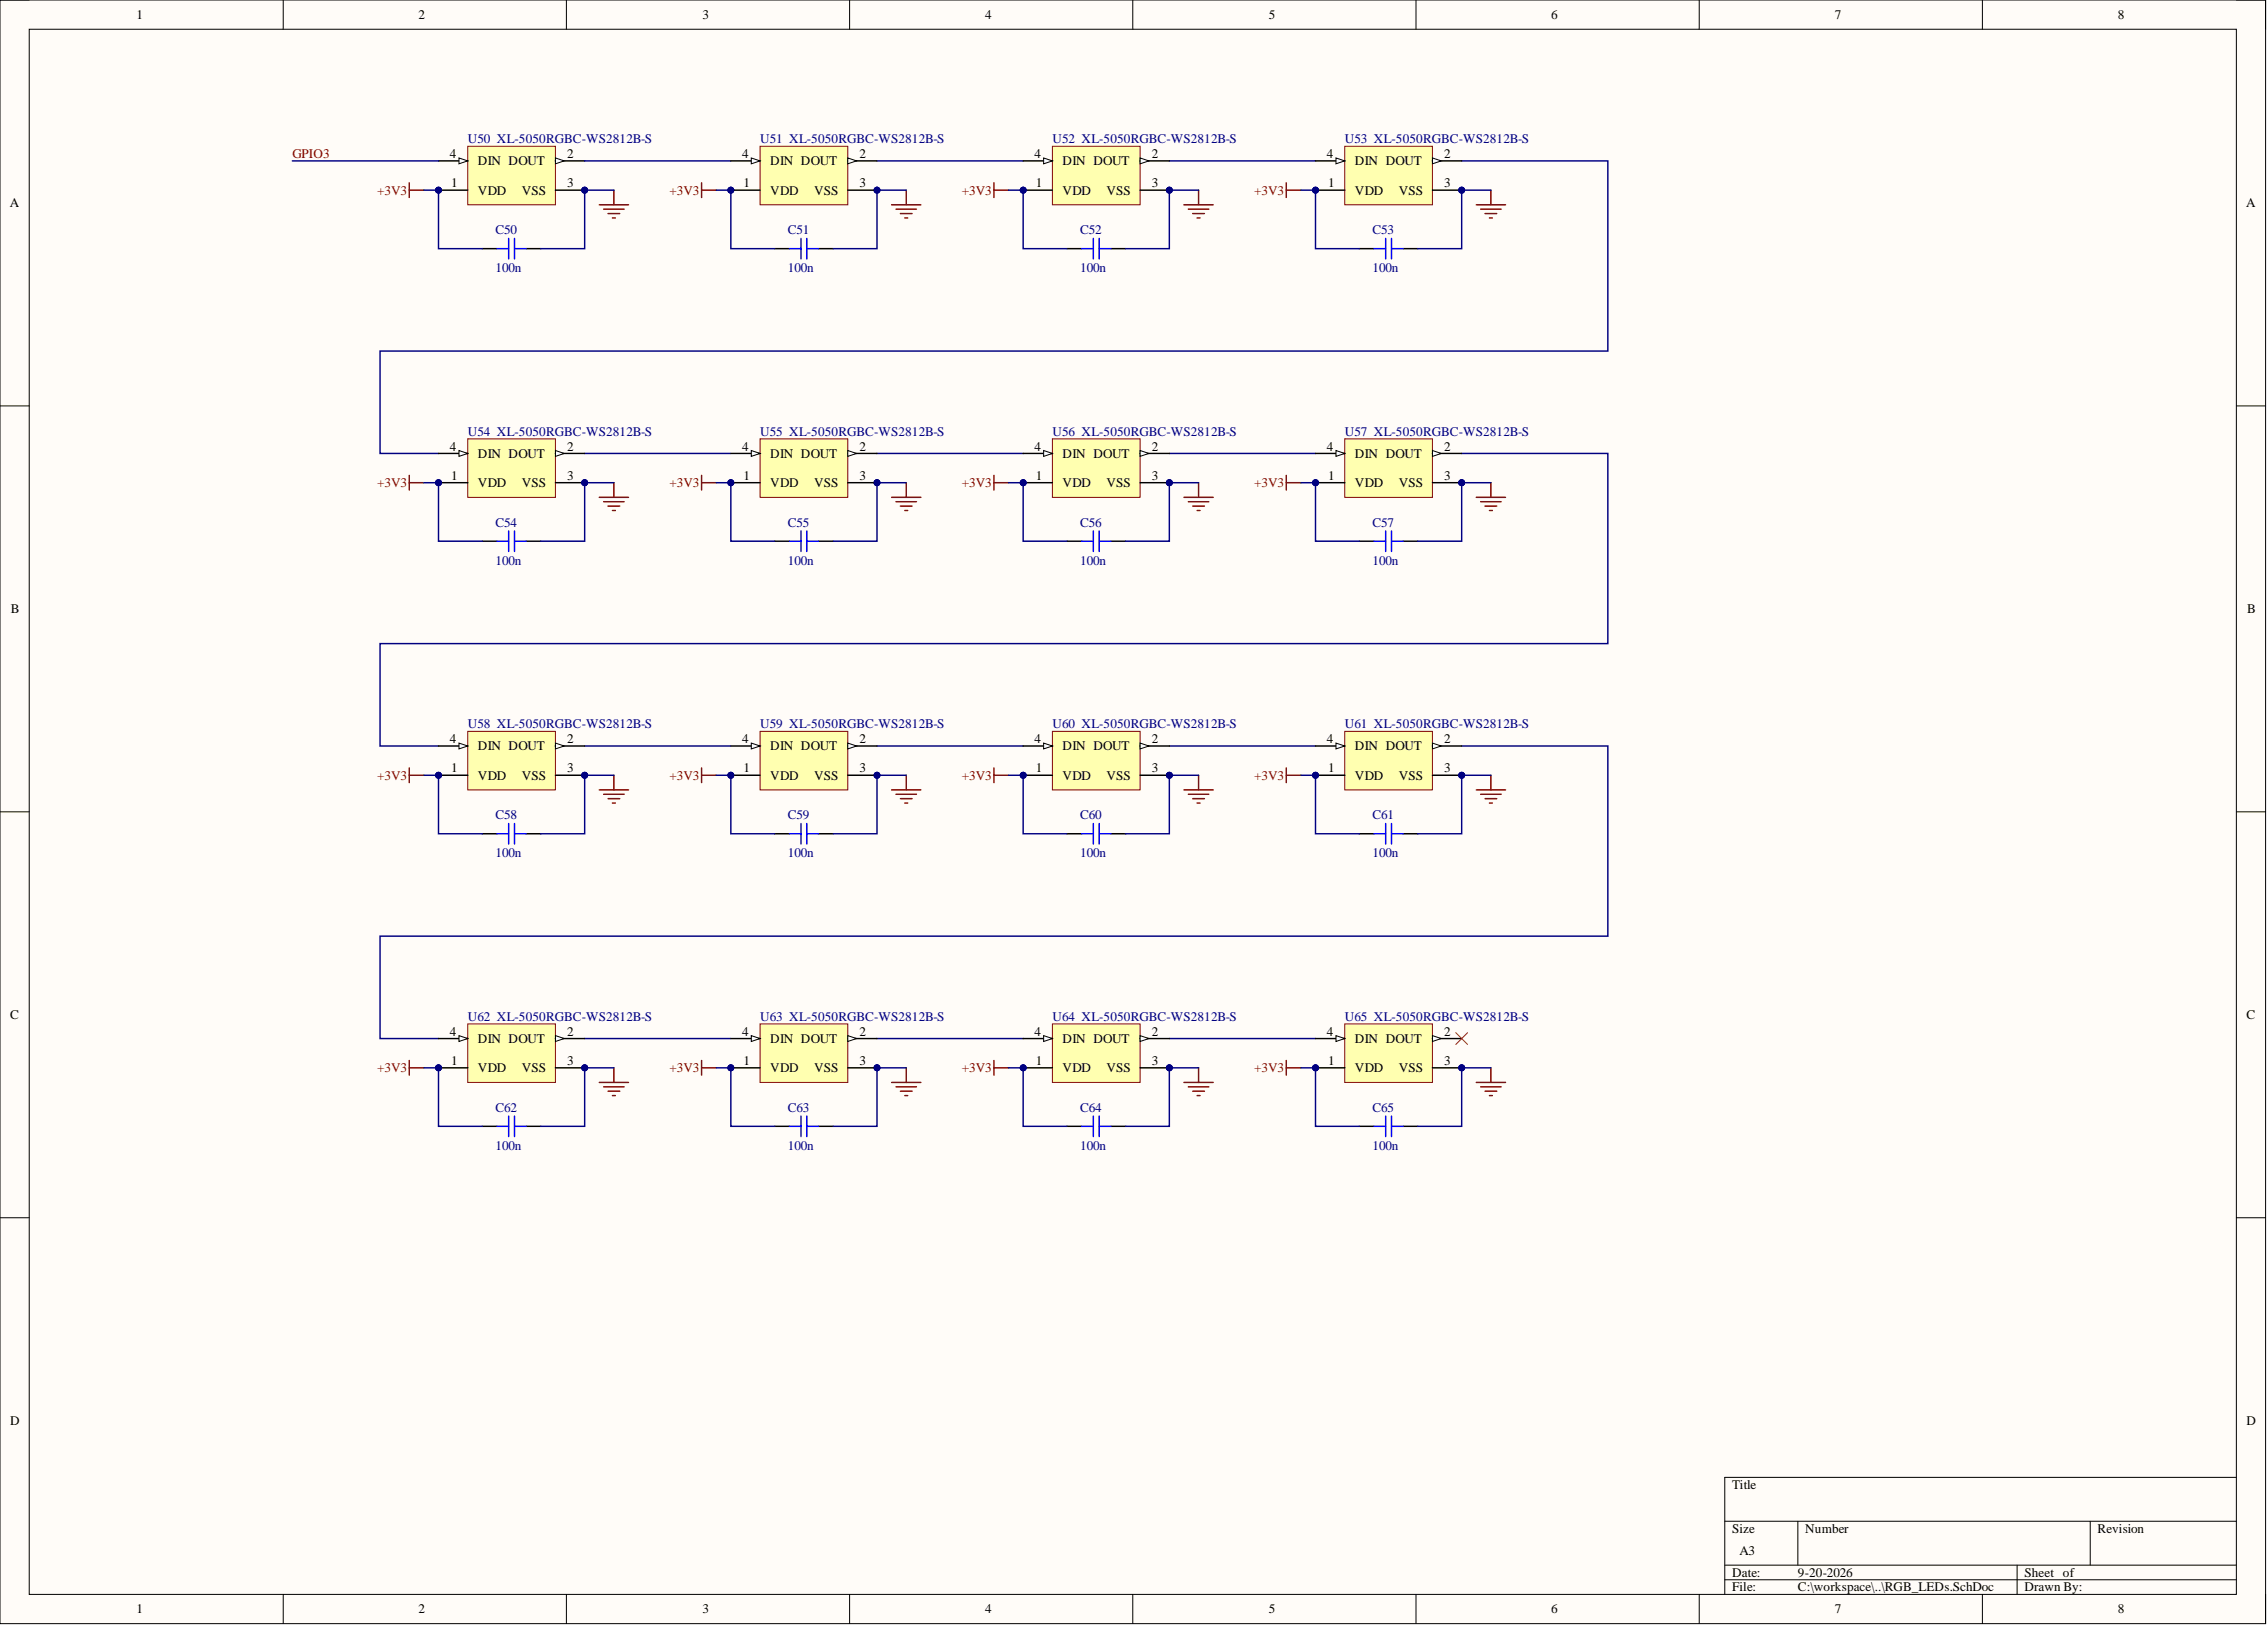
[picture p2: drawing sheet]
<svg xmlns="http://www.w3.org/2000/svg" width="393mm" height="282mm" viewBox="0 0 393 282" stroke-linecap="round" stroke-linejoin="round" font-family="sans-serif">
<defs><g id="words">
<g font-size="2.3">
<text x="23.7" y="3.3">1</text>
<text x="72.6" y="3.3">2</text>
<text x="121.9" y="3.3">3</text>
<text x="170.9" y="3.3">4</text>
<text x="220.1" y="3.3">5</text>
<text x="269.2" y="3.3">6</text>
<text x="318.4" y="3.3">7</text>
<text x="367.5" y="3.3">8</text>
<text x="78" y="27.4">4</text>
<text x="82.9" y="28.7">DIN DOUT</text>
<text x="98.4" y="27.4">2</text>
<text x="128.8" y="27.4">4</text>
<text x="133.7" y="28.7">DIN DOUT</text>
<text x="149.1" y="27.4">2</text>
<text x="179.5" y="27.4">4</text>
<text x="184.4" y="28.7">DIN DOUT</text>
<text x="199.8" y="27.4">2</text>
<text x="230.2" y="27.4">4</text>
<text x="235.1" y="28.7">DIN DOUT</text>
<text x="250.6" y="27.4">2</text>
<text x="1.7" y="35.9">A</text>
<text x="78.3" y="32.5">1</text>
<text x="82.9" y="33.7">VDD</text>
<text x="90.5" y="33.7">VSS</text>
<text x="98.4" y="32.5">3</text>
<text x="129" y="32.5">1</text>
<text x="133.7" y="33.7">VDD</text>
<text x="141.3" y="33.7">VSS</text>
<text x="149.1" y="32.5">3</text>
<text x="179.7" y="32.5">1</text>
<text x="184.4" y="33.7">VDD</text>
<text x="192" y="33.7">VSS</text>
<text x="199.8" y="32.5">3</text>
<text x="230.5" y="32.5">1</text>
<text x="235.1" y="33.7">VDD</text>
<text x="242.7" y="33.7">VSS</text>
<text x="250.6" y="32.5">3</text>
<text x="389.7" y="35.9">A</text>
<text x="78" y="78.1">4</text>
<text x="78.3" y="83.2">1</text>
<text x="82.9" y="79.4">DIN DOUT</text>
<text x="98.4" y="78.1">2</text>
<text x="98.4" y="83.2">3</text>
<text x="128.8" y="78.1">4</text>
<text x="129" y="83.2">1</text>
<text x="133.7" y="79.4">DIN DOUT</text>
<text x="149.1" y="78.1">2</text>
<text x="149.1" y="83.2">3</text>
<text x="179.5" y="78.1">4</text>
<text x="179.7" y="83.2">1</text>
<text x="184.4" y="79.4">DIN DOUT</text>
<text x="199.8" y="78.1">2</text>
<text x="199.8" y="83.2">3</text>
<text x="230.2" y="78.1">4</text>
<text x="230.5" y="83.2">1</text>
<text x="235.1" y="79.4">DIN DOUT</text>
<text x="250.6" y="78.1">2</text>
<text x="250.6" y="83.2">3</text>
<text x="82.9" y="84.5">VDD</text>
<text x="90.5" y="84.5">VSS</text>
<text x="133.7" y="84.5">VDD</text>
<text x="141.3" y="84.5">VSS</text>
<text x="184.4" y="84.5">VDD</text>
<text x="192" y="84.5">VSS</text>
<text x="235.1" y="84.5">VDD</text>
<text x="242.7" y="84.5">VSS</text>
<text x="1.9" y="106.4">B</text>
<text x="389.9" y="106.4">B</text>
<text x="78" y="128.9">4</text>
<text x="82.9" y="130.2">DIN DOUT</text>
<text x="98.4" y="128.9">2</text>
<text x="128.8" y="128.9">4</text>
<text x="133.7" y="130.2">DIN DOUT</text>
<text x="149.1" y="128.9">2</text>
<text x="179.5" y="128.9">4</text>
<text x="184.4" y="130.2">DIN DOUT</text>
<text x="199.8" y="128.9">2</text>
<text x="230.2" y="128.9">4</text>
<text x="235.1" y="130.2">DIN DOUT</text>
<text x="250.6" y="128.9">2</text>
<text x="78.3" y="134">1</text>
<text x="82.9" y="135.2">VDD</text>
<text x="90.5" y="135.2">VSS</text>
<text x="98.4" y="134">3</text>
<text x="129" y="134">1</text>
<text x="133.7" y="135.2">VDD</text>
<text x="141.3" y="135.2">VSS</text>
<text x="149.1" y="134">3</text>
<text x="179.7" y="134">1</text>
<text x="184.4" y="135.2">VDD</text>
<text x="192" y="135.2">VSS</text>
<text x="199.8" y="134">3</text>
<text x="230.5" y="134">1</text>
<text x="235.1" y="135.2">VDD</text>
<text x="242.7" y="135.2">VSS</text>
<text x="250.6" y="134">3</text>
<text x="1.8" y="176.8">C</text>
<text x="78" y="179.6">4</text>
<text x="98.4" y="179.6">2</text>
<text x="128.8" y="179.6">4</text>
<text x="149.1" y="179.6">2</text>
<text x="179.5" y="179.6">4</text>
<text x="199.8" y="179.6">2</text>
<text x="230.2" y="179.6">4</text>
<text x="250.6" y="179.6">2</text>
<text x="389.8" y="176.8">C</text>
<text x="78.3" y="184.7">1</text>
<text x="82.9" y="186">VDD</text>
<text x="82.9" y="180.9">DIN DOUT</text>
<text x="90.5" y="186">VSS</text>
<text x="98.4" y="184.7">3</text>
<text x="129" y="184.7">1</text>
<text x="133.7" y="186">VDD</text>
<text x="133.7" y="180.9">DIN DOUT</text>
<text x="141.3" y="186">VSS</text>
<text x="149.1" y="184.7">3</text>
<text x="179.7" y="184.7">1</text>
<text x="184.4" y="186">VDD</text>
<text x="184.4" y="180.9">DIN DOUT</text>
<text x="192" y="186">VSS</text>
<text x="199.8" y="184.7">3</text>
<text x="230.5" y="184.7">1</text>
<text x="235.1" y="186">VDD</text>
<text x="235.1" y="180.9">DIN DOUT</text>
<text x="242.7" y="186">VSS</text>
<text x="250.6" y="184.7">3</text>
<text x="1.8" y="247.2">D</text>
<text x="389.8" y="247.2">D</text>
<text x="300.5" y="258.3">Title</text>
<text x="300.5" y="265.9">Size</text>
<text x="301.8" y="269.7">A3</text>
<text x="313.2" y="265.9">Number</text>
<text x="363.9" y="265.9">Revision</text>
<text x="300.5" y="273.5">Date:</text>
<text x="311.9" y="273.5">9-20-2026</text>
<text x="351.3" y="273.5">Sheet of</text>
<text x="23.7" y="279.9">1</text>
<text x="72.6" y="279.9">2</text>
<text x="121.9" y="279.9">3</text>
<text x="170.9" y="279.9">4</text>
<text x="220.1" y="279.9">5</text>
<text x="269.2" y="279.9">6</text>
<text x="300.5" y="276.1">File:</text>
<text x="311.9" y="276.1">C:\workspace\..\RGB_LEDs.SchDoc</text>
<text x="318.4" y="279.9">7</text>
<text x="351.3" y="276.1">Drawn By:</text>
<text x="367.5" y="279.9">8</text>
</g>
<g font-size="2.3" fill="#800000">
<text x="50.7" y="27.4">GPIO3</text>
<text x="65.4" y="33.7">+3V3</text>
<text x="116.2" y="33.7">+3V3</text>
<text x="166.9" y="33.7">+3V3</text>
<text x="217.6" y="33.7">+3V3</text>
<text x="65.4" y="84.5">+3V3</text>
<text x="116.2" y="84.5">+3V3</text>
<text x="166.9" y="84.5">+3V3</text>
<text x="217.6" y="84.5">+3V3</text>
<text x="65.4" y="135.2">+3V3</text>
<text x="116.2" y="135.2">+3V3</text>
<text x="166.9" y="135.2">+3V3</text>
<text x="217.6" y="135.2">+3V3</text>
<text x="65.4" y="186">+3V3</text>
<text x="116.2" y="186">+3V3</text>
<text x="166.9" y="186">+3V3</text>
<text x="217.6" y="186">+3V3</text>
</g>
<g font-size="2.3" fill="#000080">
<text x="81.2" y="24.9">U50 XL-5050RGBC-WS2812B-S</text>
<text x="131.9" y="24.9">U51 XL-5050RGBC-WS2812B-S</text>
<text x="182.6" y="24.9">U52 XL-5050RGBC-WS2812B-S</text>
<text x="233.3" y="24.9">U53 XL-5050RGBC-WS2812B-S</text>
<text x="86" y="40.6">C50</text>
<text x="136.7" y="40.6">C51</text>
<text x="187.4" y="40.6">C52</text>
<text x="238.1" y="40.6">C53</text>
<text x="86" y="47.2">100n</text>
<text x="136.7" y="47.2">100n</text>
<text x="187.4" y="47.2">100n</text>
<text x="238.1" y="47.2">100n</text>
<text x="81.2" y="75.6">U54 XL-5050RGBC-WS2812B-S</text>
<text x="131.9" y="75.6">U55 XL-5050RGBC-WS2812B-S</text>
<text x="182.6" y="75.6">U56 XL-5050RGBC-WS2812B-S</text>
<text x="233.3" y="75.6">U57 XL-5050RGBC-WS2812B-S</text>
<text x="86" y="91.3">C54</text>
<text x="136.7" y="91.3">C55</text>
<text x="187.4" y="91.3">C56</text>
<text x="238.1" y="91.3">C57</text>
<text x="86" y="97.9">100n</text>
<text x="136.7" y="97.9">100n</text>
<text x="187.4" y="97.9">100n</text>
<text x="238.1" y="97.9">100n</text>
<text x="81.2" y="126.4">U58 XL-5050RGBC-WS2812B-S</text>
<text x="131.9" y="126.4">U59 XL-5050RGBC-WS2812B-S</text>
<text x="182.6" y="126.4">U60 XL-5050RGBC-WS2812B-S</text>
<text x="233.3" y="126.4">U61 XL-5050RGBC-WS2812B-S</text>
<text x="86" y="142.1">C58</text>
<text x="136.7" y="142.1">C59</text>
<text x="187.4" y="142.1">C60</text>
<text x="238.1" y="142.1">C61</text>
<text x="86" y="148.7">100n</text>
<text x="136.7" y="148.7">100n</text>
<text x="187.4" y="148.7">100n</text>
<text x="238.1" y="148.7">100n</text>
<text x="81.2" y="177.1">U62 XL-5050RGBC-WS2812B-S</text>
<text x="131.9" y="177.1">U63 XL-5050RGBC-WS2812B-S</text>
<text x="182.6" y="177.1">U64 XL-5050RGBC-WS2812B-S</text>
<text x="233.3" y="177.1">U65 XL-5050RGBC-WS2812B-S</text>
<text x="86" y="192.8">C62</text>
<text x="136.7" y="192.8">C63</text>
<text x="187.4" y="192.8">C64</text>
<text x="238.1" y="192.8">C65</text>
<text x="86" y="199.4">100n</text>
<text x="136.7" y="199.4">100n</text>
<text x="187.4" y="199.4">100n</text>
<text x="238.1" y="199.4">100n</text>
</g>
</g></defs>
<path d="M0 0h393.1v281.6h-393.1z" fill-rule="evenodd" fill="#fffcf8"/>
<path d="M0 0h393.1v281.6h-393.1z" fill="none" stroke="#000" stroke-width=".17"/>
<path d="M5.1 5.1h382.9v271.5h-382.9z" fill-rule="evenodd" fill="#fffcf8"/>
<g fill="none" stroke="#000" stroke-width=".17">
<path d="M0 0h5.1M49.1 0v5.1M98.3 0v5.1M147.4 0v5.1M196.6 0v5.1M245.7 0v5.1M294.8 0v5.1M344 0v5.1M388 0h5.1v5.1M5.1 5.1h382.9v271.5h-382.9zM0 70.4h5.1M388 70.4h5.1"/>
<path d="M0 140.8h5.1M388 140.8h5.1M0 211.2h5.1M388 211.2h5.1M388 256.3h-88.7v20.3M49.1 276.6v5M98.3 276.6v5M147.4 276.6v5M196.6 276.6v5M245.7 276.6v5M294.8 276.6v5M299.3 263.9h88.7"/>
<path d="M299.3 271.5h88.7M299.3 274h88.7M311.9 263.9v7.6M344 276.6v5M350 271.5v5.1M362.7 263.9v7.6M393.1 276.6v5"/>
</g>
<g fill="none" stroke="#800000" stroke-width=".25">
<path d="M71 31.7v2.6M71 33h2.5M104 35.5h5.1M104.7 36.3h3.6M105.5 37h2M106.3 37.8h.5M106.5 33v2.5M121.7 31.7v2.6M121.7 33h2.6M154.7 35.5h5.1M155.5 36.3h3.5M156.2 37h2.1"/>
<path d="M157 37.8h.5M157.2 33v2.5M172.5 31.7v2.6M172.5 33h2.5M205.4 35.5h5.1M206.2 36.3h3.5M207 37h2M207.7 37.8h.5M208 33v2.5M223.2 31.7v2.6M223.2 33h2.5M256.2 35.5h5"/>
<path d="M256.9 36.3h3.6M257.7 37h2M258.4 37.8h.5M258.7 33v2.5M71 83.7h2.5M71 82.5v2.5M104 86.3h5.1M104.7 87h3.6M105.5 87.8h2M106.3 88.6h.5M106.5 83.7v2.6M121.7 83.7h2.6"/>
<path d="M121.7 82.5v2.5M154.7 86.3h5.1M155.5 87h3.5M156.2 87.8h2.1M157 88.6h.5M157.2 83.7v2.6M172.5 83.7h2.5M172.5 82.5v2.5M205.4 86.3h5.1M206.2 87h3.5M207 87.8h2M207.7 88.6h.5"/>
<path d="M208 83.7v2.6M223.2 82.5v2.5M223.2 83.7h2.5M256.2 86.3h5M256.9 87h3.6M257.7 87.8h2M258.4 88.6h.5M258.7 83.7v2.6M71 133.2v2.5M71 134.5h2.5M104 137h5.1M104.7 137.8h3.6"/>
<path d="M105.5 138.5h2M106.3 139.3h.5M106.5 134.5v2.5M121.7 133.2v2.5M121.7 134.5h2.6M154.7 137h5.1M155.5 137.8h3.5M156.2 138.5h2.1M157 139.3h.5M157.2 134.5v2.5M172.5 133.2v2.5M172.5 134.5h2.5"/>
<path d="M205.4 137h5.1M206.2 137.8h3.5M207 138.5h2M207.7 139.3h.5M208 134.5v2.5M223.2 133.2v2.5M223.2 134.5h2.5M256.2 137h5M256.9 137.8h3.6M257.7 138.5h2M258.4 139.3h.5M258.7 134.5v2.5"/>
<path d="M71 184v2.5M71 185.2h2.5M104 187.8h5.1M104.7 188.5h3.6M105.5 189.3h2M106.3 190h.5M106.5 185.2v2.6M121.7 184v2.5M121.7 185.2h2.6M154.7 187.8h5.1M155.5 188.5h3.5M156.2 189.3h2.1"/>
<path d="M157 190h.5M157.2 185.2v2.6M172.5 184v2.5M172.5 185.2h2.5M205.4 187.8h5.1M206.2 188.5h3.5M207 189.3h2M207.7 190h.5M208 185.2v2.6M223.2 184v2.5M223.2 185.2h2.5M256.2 187.8h5"/>
<path d="M256.9 188.5h3.6M257.7 189.3h2M258.4 190h.5M258.7 185.2v2.6"/>
</g>
<g fill="none" stroke="#000" stroke-width=".25">
<path d="M83.7 43.1h2.5M91.3 43.1h2.5M134.4 43.1h2.6M142 43.1h2.6M185.1 43.1h2.6M192.7 43.1h2.6M235.9 43.1h2.5M243.5 43.1h2.5M83.7 93.9h2.5M91.3 93.9h2.5M134.4 93.9h2.6M142 93.9h2.6"/>
<path d="M185.1 93.9h2.6M192.7 93.9h2.6M235.9 93.9h2.5M243.5 93.9h2.5M83.7 144.6h2.5M91.3 144.6h2.5M134.4 144.6h2.6M142 144.6h2.6M185.1 144.6h2.6M192.7 144.6h2.6M235.9 144.6h2.5M243.5 144.6h2.5"/>
<path d="M83.7 195.4h2.5M91.3 195.4h2.5M134.4 195.4h2.6M142 195.4h2.6M185.1 195.4h2.6M192.7 195.4h2.6M235.9 195.4h2.5M243.5 195.4h2.5"/>
</g>
<g fill="none" stroke="#00f" stroke-width=".25">
<path d="M86.2 43.1h2.1M88.3 41.4v3.5M89.3 41.4v3.5M89.3 43.1h2M137 43.1h2M139 41.4v3.5M140 41.4v3.5M140 43.1h2M187.7 43.1h2M189.7 41.4v3.5M190.7 41.4v3.5M190.7 43.1h2"/>
<path d="M238.4 43.1h2M240.4 41.4v3.5M241.4 41.4v3.5M241.4 43.1h2.1M86.2 93.9h2.1M88.3 92.1v3.6M89.3 93.9h2M89.3 92.1v3.6M137 93.9h2M139 92.1v3.6M140 93.9h2M140 92.1v3.6"/>
<path d="M187.7 93.9h2M189.7 92.1v3.6M190.7 93.9h2M190.7 92.1v3.6M238.4 93.9h2M240.4 92.1v3.6M241.4 92.1v3.6M241.4 93.9h2.1M86.2 144.6h2.1M88.3 142.8v3.6M89.3 142.8v3.6M89.3 144.6h2"/>
<path d="M137 144.6h2M139 142.8v3.6M140 142.8v3.6M140 144.6h2M187.7 144.6h2M189.7 142.8v3.6M190.7 142.8v3.6M190.7 144.6h2M238.4 144.6h2M240.4 142.8v3.6M241.4 142.8v3.6M241.4 144.6h2.1"/>
<path d="M86.2 195.4h2.1M88.3 193.6v3.5M89.3 193.6v3.5M89.3 195.4h2M137 195.4h2M139 193.6v3.5M140 193.6v3.5M140 195.4h2M187.7 195.4h2M189.7 193.6v3.5M190.7 193.6v3.5M190.7 195.4h2"/>
<path d="M238.4 195.4h2M240.4 193.6v3.5M241.4 193.6v3.5M241.4 195.4h2.1"/>
</g>
<circle cx="76.1" cy="33" r=".51" fill="#000080"/>
<circle cx="76.1" cy="33" r=".51" fill="none" stroke="#000080" stroke-width=".17"/>
<circle cx="101.4" cy="33" r=".51" fill="#000080"/>
<circle cx="101.4" cy="33" r=".51" fill="none" stroke="#000080" stroke-width=".17"/>
<path d="M81.2 25.4h15.2v10.1h-15.2z" fill-rule="evenodd" fill="#ffffb0"/>
<path d="M81.2 25.4h15.2v10.1h-15.2z" fill="none" stroke="#800000" stroke-width=".17"/>
<path d="M76.1 33h5.1" fill="none" stroke="#000" stroke-width=".25"/>
<circle cx="76.1" cy="33" r=".51" fill="#000080"/>
<circle cx="76.1" cy="33" r=".51" fill="none" stroke="#000080" stroke-width=".17"/>
<path d="M96.4 27.9h5" fill="none" stroke="#000" stroke-width=".25"/>
<path d="M96.4 27.4l1.5 .5-1.5 .5z" fill="#f8fcff"/>
<path d="M96.4 27.4l1.5 .5-1.5 .5z" fill="none" stroke="#000" stroke-width=".17"/>
<path d="M96.4 33h5" fill="none" stroke="#000" stroke-width=".25"/>
<circle cx="101.4" cy="33" r=".51" fill="#000080"/>
<circle cx="101.4" cy="33" r=".51" fill="none" stroke="#000080" stroke-width=".17"/>
<path d="M76.1 27.9h5.1" fill="none" stroke="#000" stroke-width=".25"/>
<path d="M79.6 27.4l1.6 .5-1.6 .5z" fill="#f8fcff"/>
<path d="M79.6 27.4l1.6 .5-1.6 .5z" fill="none" stroke="#000" stroke-width=".17"/>
<path d="M50.7 27.9h25.4M101.4 78.7h25.4M152.2 78.7h25.3M225.7 83.7h2.6v10.2h7.6" fill="none" stroke="#000080" stroke-width=".25"/>
<circle cx="228.3" cy="83.7" r=".51" fill="#000080"/>
<circle cx="228.3" cy="83.7" r=".51" fill="none" stroke="#000080" stroke-width=".17"/>
<path d="M258.7 83.7h-5.1v10.2h-7.6" fill="none" stroke="#000080" stroke-width=".25"/>
<circle cx="253.6" cy="83.7" r=".51" fill="#000080"/>
<circle cx="253.6" cy="83.7" r=".51" fill="none" stroke="#000080" stroke-width=".17"/>
<path d="M175 83.7h2.5v10.2h7.6" fill="none" stroke="#000080" stroke-width=".25"/>
<circle cx="177.5" cy="83.7" r=".51" fill="#000080"/>
<circle cx="177.5" cy="83.7" r=".51" fill="none" stroke="#000080" stroke-width=".17"/>
<path d="M208 83.7h-5.1v10.2h-7.6" fill="none" stroke="#000080" stroke-width=".25"/>
<circle cx="202.9" cy="83.7" r=".51" fill="#000080"/>
<circle cx="202.9" cy="83.7" r=".51" fill="none" stroke="#000080" stroke-width=".17"/>
<path d="M124.3 83.7h2.5v10.2h7.6" fill="none" stroke="#000080" stroke-width=".25"/>
<circle cx="126.8" cy="83.7" r=".51" fill="#000080"/>
<circle cx="126.8" cy="83.7" r=".51" fill="none" stroke="#000080" stroke-width=".17"/>
<path d="M157.2 83.7h-5v10.2h-7.6" fill="none" stroke="#000080" stroke-width=".25"/>
<circle cx="152.2" cy="83.7" r=".51" fill="#000080"/>
<circle cx="152.2" cy="83.7" r=".51" fill="none" stroke="#000080" stroke-width=".17"/>
<path d="M73.5 83.7h2.6v10.2h7.6" fill="none" stroke="#000080" stroke-width=".25"/>
<circle cx="76.1" cy="83.7" r=".51" fill="#000080"/>
<circle cx="76.1" cy="83.7" r=".51" fill="none" stroke="#000080" stroke-width=".17"/>
<path d="M106.5 83.7h-5.1v10.2h-7.6" fill="none" stroke="#000080" stroke-width=".25"/>
<circle cx="101.4" cy="83.7" r=".51" fill="#000080"/>
<circle cx="101.4" cy="83.7" r=".51" fill="none" stroke="#000080" stroke-width=".17"/>
<path d="M101.4 27.9h25.4M225.7 33h2.6v10.1h7.6" fill="none" stroke="#000080" stroke-width=".25"/>
<circle cx="228.3" cy="33" r=".51" fill="#000080"/>
<circle cx="228.3" cy="33" r=".51" fill="none" stroke="#000080" stroke-width=".17"/>
<path d="M258.7 33h-5.1v10.1h-7.6" fill="none" stroke="#000080" stroke-width=".25"/>
<circle cx="253.6" cy="33" r=".51" fill="#000080"/>
<circle cx="253.6" cy="33" r=".51" fill="none" stroke="#000080" stroke-width=".17"/>
<path d="M175 33h2.5v10.1h7.6" fill="none" stroke="#000080" stroke-width=".25"/>
<circle cx="177.5" cy="33" r=".51" fill="#000080"/>
<circle cx="177.5" cy="33" r=".51" fill="none" stroke="#000080" stroke-width=".17"/>
<path d="M208 33h-5.1v10.1h-7.6" fill="none" stroke="#000080" stroke-width=".25"/>
<circle cx="202.9" cy="33" r=".51" fill="#000080"/>
<circle cx="202.9" cy="33" r=".51" fill="none" stroke="#000080" stroke-width=".17"/>
<path d="M124.3 33h2.5v10.1h7.6" fill="none" stroke="#000080" stroke-width=".25"/>
<circle cx="126.8" cy="33" r=".51" fill="#000080"/>
<circle cx="126.8" cy="33" r=".51" fill="none" stroke="#000080" stroke-width=".17"/>
<path d="M157.2 33h-5v10.1h-7.6" fill="none" stroke="#000080" stroke-width=".25"/>
<circle cx="152.2" cy="33" r=".51" fill="#000080"/>
<circle cx="152.2" cy="33" r=".51" fill="none" stroke="#000080" stroke-width=".17"/>
<path d="M73.5 33h2.6v10.1h7.6" fill="none" stroke="#000080" stroke-width=".25"/>
<circle cx="76.1" cy="33" r=".51" fill="#000080"/>
<circle cx="76.1" cy="33" r=".51" fill="none" stroke="#000080" stroke-width=".17"/>
<path d="M106.5 33h-5.1v10.1h-7.6" fill="none" stroke="#000080" stroke-width=".25"/>
<circle cx="101.4" cy="33" r=".51" fill="#000080"/>
<circle cx="101.4" cy="33" r=".51" fill="none" stroke="#000080" stroke-width=".17"/>
<path d="M152.2 180.1h25.3M225.7 185.2h2.6v10.2h7.6" fill="none" stroke="#000080" stroke-width=".25"/>
<circle cx="228.3" cy="185.2" r=".51" fill="#000080"/>
<circle cx="228.3" cy="185.2" r=".51" fill="none" stroke="#000080" stroke-width=".17"/>
<path d="M258.7 185.2h-5.1v10.2h-7.6" fill="none" stroke="#000080" stroke-width=".25"/>
<circle cx="253.6" cy="185.2" r=".51" fill="#000080"/>
<circle cx="253.6" cy="185.2" r=".51" fill="none" stroke="#000080" stroke-width=".17"/>
<path d="M175 185.2h2.5v10.2h7.6" fill="none" stroke="#000080" stroke-width=".25"/>
<circle cx="177.5" cy="185.2" r=".51" fill="#000080"/>
<circle cx="177.5" cy="185.2" r=".51" fill="none" stroke="#000080" stroke-width=".17"/>
<path d="M208 185.2h-5.1v10.2h-7.6" fill="none" stroke="#000080" stroke-width=".25"/>
<circle cx="202.9" cy="185.2" r=".51" fill="#000080"/>
<circle cx="202.9" cy="185.2" r=".51" fill="none" stroke="#000080" stroke-width=".17"/>
<path d="M124.3 185.2h2.5v10.2h7.6" fill="none" stroke="#000080" stroke-width=".25"/>
<circle cx="126.8" cy="185.2" r=".51" fill="#000080"/>
<circle cx="126.8" cy="185.2" r=".51" fill="none" stroke="#000080" stroke-width=".17"/>
<path d="M157.2 185.2h-5v10.2h-7.6" fill="none" stroke="#000080" stroke-width=".25"/>
<circle cx="152.2" cy="185.2" r=".51" fill="#000080"/>
<circle cx="152.2" cy="185.2" r=".51" fill="none" stroke="#000080" stroke-width=".17"/>
<path d="M73.5 185.2h2.6v10.2h7.6" fill="none" stroke="#000080" stroke-width=".25"/>
<circle cx="76.1" cy="185.2" r=".51" fill="#000080"/>
<circle cx="76.1" cy="185.2" r=".51" fill="none" stroke="#000080" stroke-width=".17"/>
<path d="M106.5 185.2h-5.1v10.2h-7.6" fill="none" stroke="#000080" stroke-width=".25"/>
<circle cx="101.4" cy="185.2" r=".51" fill="#000080"/>
<circle cx="101.4" cy="185.2" r=".51" fill="none" stroke="#000080" stroke-width=".17"/>
<path d="M101.4 129.4h25.4M152.2 129.4h25.3M225.7 134.5h2.6v10.1h7.6" fill="none" stroke="#000080" stroke-width=".25"/>
<circle cx="228.3" cy="134.5" r=".51" fill="#000080"/>
<circle cx="228.3" cy="134.5" r=".51" fill="none" stroke="#000080" stroke-width=".17"/>
<path d="M258.7 134.5h-5.1v10.1h-7.6" fill="none" stroke="#000080" stroke-width=".25"/>
<circle cx="253.6" cy="134.5" r=".51" fill="#000080"/>
<circle cx="253.6" cy="134.5" r=".51" fill="none" stroke="#000080" stroke-width=".17"/>
<path d="M175 134.5h2.5v10.1h7.6" fill="none" stroke="#000080" stroke-width=".25"/>
<circle cx="177.5" cy="134.5" r=".51" fill="#000080"/>
<circle cx="177.5" cy="134.5" r=".51" fill="none" stroke="#000080" stroke-width=".17"/>
<path d="M208 134.5h-5.1v10.1h-7.6" fill="none" stroke="#000080" stroke-width=".25"/>
<circle cx="202.9" cy="134.5" r=".51" fill="#000080"/>
<circle cx="202.9" cy="134.5" r=".51" fill="none" stroke="#000080" stroke-width=".17"/>
<path d="M124.3 134.5h2.5v10.1h7.6" fill="none" stroke="#000080" stroke-width=".25"/>
<circle cx="126.8" cy="134.5" r=".51" fill="#000080"/>
<circle cx="126.8" cy="134.5" r=".51" fill="none" stroke="#000080" stroke-width=".17"/>
<path d="M157.2 134.5h-5v10.1h-7.6" fill="none" stroke="#000080" stroke-width=".25"/>
<circle cx="152.2" cy="134.5" r=".51" fill="#000080"/>
<circle cx="152.2" cy="134.5" r=".51" fill="none" stroke="#000080" stroke-width=".17"/>
<path d="M73.5 134.5h2.6v10.1h7.6" fill="none" stroke="#000080" stroke-width=".25"/>
<circle cx="76.1" cy="134.5" r=".51" fill="#000080"/>
<circle cx="76.1" cy="134.5" r=".51" fill="none" stroke="#000080" stroke-width=".17"/>
<path d="M106.5 134.5h-5.1v10.1h-7.6" fill="none" stroke="#000080" stroke-width=".25"/>
<circle cx="101.4" cy="134.5" r=".51" fill="#000080"/>
<circle cx="101.4" cy="134.5" r=".51" fill="none" stroke="#000080" stroke-width=".17"/>
<path d="M152.2 27.9h25.3M202.9 27.9h25.4M253.6 27.9h25.4v33h-213.1v17.8h10.2M202.9 78.7h25.4M253.6 78.7h25.4v32.9h-213.1v17.8h10.2M202.9 129.4h25.4M253.6 129.4h25.4v33h-213.1v17.7h10.2M101.4 180.1h25.4M202.9 180.1h25.4" fill="none" stroke="#000080" stroke-width=".25"/>
<circle cx="126.8" cy="33" r=".51" fill="#000080"/>
<circle cx="126.8" cy="33" r=".51" fill="none" stroke="#000080" stroke-width=".17"/>
<circle cx="152.2" cy="33" r=".51" fill="#000080"/>
<circle cx="152.2" cy="33" r=".51" fill="none" stroke="#000080" stroke-width=".17"/>
<path d="M131.9 25.4h15.2v10.1h-15.2z" fill-rule="evenodd" fill="#ffffb0"/>
<path d="M131.9 25.4h15.2v10.1h-15.2z" fill="none" stroke="#800000" stroke-width=".17"/>
<path d="M126.8 33h5.1" fill="none" stroke="#000" stroke-width=".25"/>
<circle cx="126.8" cy="33" r=".51" fill="#000080"/>
<circle cx="126.8" cy="33" r=".51" fill="none" stroke="#000080" stroke-width=".17"/>
<path d="M147.1 27.9h5.1" fill="none" stroke="#000" stroke-width=".25"/>
<path d="M147.1 27.4l1.5 .5-1.5 .5z" fill="#f8fcff"/>
<path d="M147.1 27.4l1.5 .5-1.5 .5z" fill="none" stroke="#000" stroke-width=".17"/>
<path d="M147.1 33h5.1" fill="none" stroke="#000" stroke-width=".25"/>
<circle cx="152.2" cy="33" r=".51" fill="#000080"/>
<circle cx="152.2" cy="33" r=".51" fill="none" stroke="#000080" stroke-width=".17"/>
<path d="M126.8 27.9h5.1" fill="none" stroke="#000" stroke-width=".25"/>
<path d="M130.4 27.4l1.5 .5-1.5 .5z" fill="#f8fcff"/>
<path d="M130.4 27.4l1.5 .5-1.5 .5z" fill="none" stroke="#000" stroke-width=".17"/>
<circle cx="177.5" cy="33" r=".51" fill="#000080"/>
<circle cx="177.5" cy="33" r=".51" fill="none" stroke="#000080" stroke-width=".17"/>
<circle cx="202.9" cy="33" r=".51" fill="#000080"/>
<circle cx="202.9" cy="33" r=".51" fill="none" stroke="#000080" stroke-width=".17"/>
<path d="M182.6 25.4h15.2v10.1h-15.2z" fill-rule="evenodd" fill="#ffffb0"/>
<path d="M182.6 25.4h15.2v10.1h-15.2z" fill="none" stroke="#800000" stroke-width=".17"/>
<path d="M177.5 33h5.1" fill="none" stroke="#000" stroke-width=".25"/>
<circle cx="177.5" cy="33" r=".51" fill="#000080"/>
<circle cx="177.5" cy="33" r=".51" fill="none" stroke="#000080" stroke-width=".17"/>
<path d="M197.8 27.9h5.1" fill="none" stroke="#000" stroke-width=".25"/>
<path d="M197.8 27.4l1.5 .5-1.5 .5z" fill="#f8fcff"/>
<path d="M197.8 27.4l1.5 .5-1.5 .5z" fill="none" stroke="#000" stroke-width=".17"/>
<path d="M197.8 33h5.1" fill="none" stroke="#000" stroke-width=".25"/>
<circle cx="202.9" cy="33" r=".51" fill="#000080"/>
<circle cx="202.9" cy="33" r=".51" fill="none" stroke="#000080" stroke-width=".17"/>
<path d="M177.5 27.9h5.1" fill="none" stroke="#000" stroke-width=".25"/>
<path d="M181.1 27.4l1.5 .5-1.5 .5z" fill="#f8fcff"/>
<path d="M181.1 27.4l1.5 .5-1.5 .5z" fill="none" stroke="#000" stroke-width=".17"/>
<circle cx="228.3" cy="33" r=".51" fill="#000080"/>
<circle cx="228.3" cy="33" r=".51" fill="none" stroke="#000080" stroke-width=".17"/>
<circle cx="253.6" cy="33" r=".51" fill="#000080"/>
<circle cx="253.6" cy="33" r=".51" fill="none" stroke="#000080" stroke-width=".17"/>
<path d="M233.3 25.4h15.2v10.1h-15.2z" fill-rule="evenodd" fill="#ffffb0"/>
<path d="M233.3 25.4h15.2v10.1h-15.2z" fill="none" stroke="#800000" stroke-width=".17"/>
<path d="M228.3 33h5" fill="none" stroke="#000" stroke-width=".25"/>
<circle cx="228.3" cy="33" r=".51" fill="#000080"/>
<circle cx="228.3" cy="33" r=".51" fill="none" stroke="#000080" stroke-width=".17"/>
<path d="M248.5 27.9h5.1" fill="none" stroke="#000" stroke-width=".25"/>
<path d="M248.5 27.4l1.6 .5-1.6 .5z" fill="#f8fcff"/>
<path d="M248.5 27.4l1.6 .5-1.6 .5z" fill="none" stroke="#000" stroke-width=".17"/>
<path d="M248.5 33h5.1" fill="none" stroke="#000" stroke-width=".25"/>
<circle cx="253.6" cy="33" r=".51" fill="#000080"/>
<circle cx="253.6" cy="33" r=".51" fill="none" stroke="#000080" stroke-width=".17"/>
<path d="M228.3 27.9h5" fill="none" stroke="#000" stroke-width=".25"/>
<path d="M231.8 27.4l1.5 .5-1.5 .5z" fill="#f8fcff"/>
<path d="M231.8 27.4l1.5 .5-1.5 .5z" fill="none" stroke="#000" stroke-width=".17"/>
<circle cx="76.1" cy="83.7" r=".51" fill="#000080"/>
<circle cx="76.1" cy="83.7" r=".51" fill="none" stroke="#000080" stroke-width=".17"/>
<circle cx="101.4" cy="83.7" r=".51" fill="#000080"/>
<circle cx="101.4" cy="83.7" r=".51" fill="none" stroke="#000080" stroke-width=".17"/>
<path d="M81.2 76.1h15.2v10.2h-15.2z" fill-rule="evenodd" fill="#ffffb0"/>
<path d="M81.2 76.1h15.2v10.2h-15.2z" fill="none" stroke="#800000" stroke-width=".17"/>
<path d="M76.1 83.7h5.1" fill="none" stroke="#000" stroke-width=".25"/>
<circle cx="76.1" cy="83.7" r=".51" fill="#000080"/>
<circle cx="76.1" cy="83.7" r=".51" fill="none" stroke="#000080" stroke-width=".17"/>
<path d="M96.4 78.7h5" fill="none" stroke="#000" stroke-width=".25"/>
<path d="M96.4 78.1l1.5 .6-1.5 .5z" fill="#f8fcff"/>
<path d="M96.4 78.1l1.5 .6-1.5 .5z" fill="none" stroke="#000" stroke-width=".17"/>
<path d="M96.4 83.7h5" fill="none" stroke="#000" stroke-width=".25"/>
<circle cx="101.4" cy="83.7" r=".51" fill="#000080"/>
<circle cx="101.4" cy="83.7" r=".51" fill="none" stroke="#000080" stroke-width=".17"/>
<path d="M76.1 78.7h5.1" fill="none" stroke="#000" stroke-width=".25"/>
<path d="M79.6 78.1l1.6 .6-1.6 .5z" fill="#f8fcff"/>
<path d="M79.6 78.1l1.6 .6-1.6 .5z" fill="none" stroke="#000" stroke-width=".17"/>
<circle cx="126.8" cy="83.7" r=".51" fill="#000080"/>
<circle cx="126.8" cy="83.7" r=".51" fill="none" stroke="#000080" stroke-width=".17"/>
<circle cx="152.2" cy="83.7" r=".51" fill="#000080"/>
<circle cx="152.2" cy="83.7" r=".51" fill="none" stroke="#000080" stroke-width=".17"/>
<path d="M131.9 76.1h15.2v10.2h-15.2z" fill-rule="evenodd" fill="#ffffb0"/>
<path d="M131.9 76.1h15.2v10.2h-15.2z" fill="none" stroke="#800000" stroke-width=".17"/>
<path d="M126.8 83.7h5.1" fill="none" stroke="#000" stroke-width=".25"/>
<circle cx="126.8" cy="83.7" r=".51" fill="#000080"/>
<circle cx="126.8" cy="83.7" r=".51" fill="none" stroke="#000080" stroke-width=".17"/>
<path d="M147.1 78.7h5.1" fill="none" stroke="#000" stroke-width=".25"/>
<path d="M147.1 78.1l1.5 .6-1.5 .5z" fill="#f8fcff"/>
<path d="M147.1 78.1l1.5 .6-1.5 .5z" fill="none" stroke="#000" stroke-width=".17"/>
<path d="M147.1 83.7h5.1" fill="none" stroke="#000" stroke-width=".25"/>
<circle cx="152.2" cy="83.7" r=".51" fill="#000080"/>
<circle cx="152.2" cy="83.7" r=".51" fill="none" stroke="#000080" stroke-width=".17"/>
<path d="M126.8 78.7h5.1" fill="none" stroke="#000" stroke-width=".25"/>
<path d="M130.4 78.1l1.5 .6-1.5 .5z" fill="#f8fcff"/>
<path d="M130.4 78.1l1.5 .6-1.5 .5z" fill="none" stroke="#000" stroke-width=".17"/>
<circle cx="177.5" cy="83.7" r=".51" fill="#000080"/>
<circle cx="177.5" cy="83.7" r=".51" fill="none" stroke="#000080" stroke-width=".17"/>
<circle cx="202.9" cy="83.7" r=".51" fill="#000080"/>
<circle cx="202.9" cy="83.7" r=".51" fill="none" stroke="#000080" stroke-width=".17"/>
<path d="M182.6 76.1h15.2v10.2h-15.2z" fill-rule="evenodd" fill="#ffffb0"/>
<path d="M182.6 76.1h15.2v10.2h-15.2z" fill="none" stroke="#800000" stroke-width=".17"/>
<path d="M177.5 83.7h5.1" fill="none" stroke="#000" stroke-width=".25"/>
<circle cx="177.5" cy="83.7" r=".51" fill="#000080"/>
<circle cx="177.5" cy="83.7" r=".51" fill="none" stroke="#000080" stroke-width=".17"/>
<path d="M197.8 78.7h5.1" fill="none" stroke="#000" stroke-width=".25"/>
<path d="M197.8 78.1l1.5 .6-1.5 .5z" fill="#f8fcff"/>
<path d="M197.8 78.1l1.5 .6-1.5 .5z" fill="none" stroke="#000" stroke-width=".17"/>
<path d="M197.8 83.7h5.1" fill="none" stroke="#000" stroke-width=".25"/>
<circle cx="202.9" cy="83.7" r=".51" fill="#000080"/>
<circle cx="202.9" cy="83.7" r=".51" fill="none" stroke="#000080" stroke-width=".17"/>
<path d="M177.5 78.7h5.1" fill="none" stroke="#000" stroke-width=".25"/>
<path d="M181.1 78.1l1.5 .6-1.5 .5z" fill="#f8fcff"/>
<path d="M181.1 78.1l1.5 .6-1.5 .5z" fill="none" stroke="#000" stroke-width=".17"/>
<circle cx="228.3" cy="83.7" r=".51" fill="#000080"/>
<circle cx="228.3" cy="83.7" r=".51" fill="none" stroke="#000080" stroke-width=".17"/>
<circle cx="253.6" cy="83.7" r=".51" fill="#000080"/>
<circle cx="253.6" cy="83.7" r=".51" fill="none" stroke="#000080" stroke-width=".17"/>
<path d="M233.3 76.1h15.2v10.2h-15.2z" fill-rule="evenodd" fill="#ffffb0"/>
<path d="M233.3 76.1h15.2v10.2h-15.2z" fill="none" stroke="#800000" stroke-width=".17"/>
<path d="M228.3 83.7h5" fill="none" stroke="#000" stroke-width=".25"/>
<circle cx="228.3" cy="83.7" r=".51" fill="#000080"/>
<circle cx="228.3" cy="83.7" r=".51" fill="none" stroke="#000080" stroke-width=".17"/>
<path d="M248.5 78.7h5.1" fill="none" stroke="#000" stroke-width=".25"/>
<path d="M248.5 78.1l1.6 .6-1.6 .5z" fill="#f8fcff"/>
<path d="M248.5 78.1l1.6 .6-1.6 .5z" fill="none" stroke="#000" stroke-width=".17"/>
<path d="M248.5 83.7h5.1" fill="none" stroke="#000" stroke-width=".25"/>
<circle cx="253.6" cy="83.7" r=".51" fill="#000080"/>
<circle cx="253.6" cy="83.7" r=".51" fill="none" stroke="#000080" stroke-width=".17"/>
<path d="M228.3 78.7h5" fill="none" stroke="#000" stroke-width=".25"/>
<path d="M231.8 78.1l1.5 .6-1.5 .5z" fill="#f8fcff"/>
<path d="M231.8 78.1l1.5 .6-1.5 .5z" fill="none" stroke="#000" stroke-width=".17"/>
<circle cx="76.1" cy="134.5" r=".51" fill="#000080"/>
<circle cx="76.1" cy="134.5" r=".51" fill="none" stroke="#000080" stroke-width=".17"/>
<circle cx="101.4" cy="134.5" r=".51" fill="#000080"/>
<circle cx="101.4" cy="134.5" r=".51" fill="none" stroke="#000080" stroke-width=".17"/>
<path d="M81.2 126.9h15.2v10.1h-15.2z" fill-rule="evenodd" fill="#ffffb0"/>
<path d="M81.2 126.9h15.2v10.1h-15.2z" fill="none" stroke="#800000" stroke-width=".17"/>
<path d="M76.1 134.5h5.1" fill="none" stroke="#000" stroke-width=".25"/>
<circle cx="76.1" cy="134.5" r=".51" fill="#000080"/>
<circle cx="76.1" cy="134.5" r=".51" fill="none" stroke="#000080" stroke-width=".17"/>
<path d="M96.4 129.4h5" fill="none" stroke="#000" stroke-width=".25"/>
<path d="M96.4 128.9l1.5 .5-1.5 .5z" fill="#f8fcff"/>
<path d="M96.4 128.9l1.5 .5-1.5 .5z" fill="none" stroke="#000" stroke-width=".17"/>
<path d="M96.4 134.5h5" fill="none" stroke="#000" stroke-width=".25"/>
<circle cx="101.4" cy="134.5" r=".51" fill="#000080"/>
<circle cx="101.4" cy="134.5" r=".51" fill="none" stroke="#000080" stroke-width=".17"/>
<path d="M76.1 129.4h5.1" fill="none" stroke="#000" stroke-width=".25"/>
<path d="M79.6 128.9l1.6 .5-1.6 .5z" fill="#f8fcff"/>
<path d="M79.6 128.9l1.6 .5-1.6 .5z" fill="none" stroke="#000" stroke-width=".17"/>
<circle cx="126.8" cy="134.5" r=".51" fill="#000080"/>
<circle cx="126.8" cy="134.5" r=".51" fill="none" stroke="#000080" stroke-width=".17"/>
<circle cx="152.2" cy="134.5" r=".51" fill="#000080"/>
<circle cx="152.2" cy="134.5" r=".51" fill="none" stroke="#000080" stroke-width=".17"/>
<path d="M131.9 126.9h15.2v10.1h-15.2z" fill-rule="evenodd" fill="#ffffb0"/>
<path d="M131.9 126.9h15.2v10.1h-15.2z" fill="none" stroke="#800000" stroke-width=".17"/>
<path d="M126.8 134.5h5.1" fill="none" stroke="#000" stroke-width=".25"/>
<circle cx="126.8" cy="134.5" r=".51" fill="#000080"/>
<circle cx="126.8" cy="134.5" r=".51" fill="none" stroke="#000080" stroke-width=".17"/>
<path d="M147.1 129.4h5.1" fill="none" stroke="#000" stroke-width=".25"/>
<path d="M147.1 128.9l1.5 .5-1.5 .5z" fill="#f8fcff"/>
<path d="M147.1 128.9l1.5 .5-1.5 .5z" fill="none" stroke="#000" stroke-width=".17"/>
<path d="M147.1 134.5h5.1" fill="none" stroke="#000" stroke-width=".25"/>
<circle cx="152.2" cy="134.5" r=".51" fill="#000080"/>
<circle cx="152.2" cy="134.5" r=".51" fill="none" stroke="#000080" stroke-width=".17"/>
<path d="M126.8 129.4h5.1" fill="none" stroke="#000" stroke-width=".25"/>
<path d="M130.4 128.9l1.5 .5-1.5 .5z" fill="#f8fcff"/>
<path d="M130.4 128.9l1.5 .5-1.5 .5z" fill="none" stroke="#000" stroke-width=".17"/>
<circle cx="177.5" cy="134.5" r=".51" fill="#000080"/>
<circle cx="177.5" cy="134.5" r=".51" fill="none" stroke="#000080" stroke-width=".17"/>
<circle cx="202.9" cy="134.5" r=".51" fill="#000080"/>
<circle cx="202.9" cy="134.5" r=".51" fill="none" stroke="#000080" stroke-width=".17"/>
<path d="M182.6 126.9h15.2v10.1h-15.2z" fill-rule="evenodd" fill="#ffffb0"/>
<path d="M182.6 126.9h15.2v10.1h-15.2z" fill="none" stroke="#800000" stroke-width=".17"/>
<path d="M177.5 134.5h5.1" fill="none" stroke="#000" stroke-width=".25"/>
<circle cx="177.5" cy="134.5" r=".51" fill="#000080"/>
<circle cx="177.5" cy="134.5" r=".51" fill="none" stroke="#000080" stroke-width=".17"/>
<path d="M197.8 129.4h5.1" fill="none" stroke="#000" stroke-width=".25"/>
<path d="M197.8 128.9l1.5 .5-1.5 .5z" fill="#f8fcff"/>
<path d="M197.8 128.9l1.5 .5-1.5 .5z" fill="none" stroke="#000" stroke-width=".17"/>
<path d="M197.8 134.5h5.1" fill="none" stroke="#000" stroke-width=".25"/>
<circle cx="202.9" cy="134.5" r=".51" fill="#000080"/>
<circle cx="202.9" cy="134.5" r=".51" fill="none" stroke="#000080" stroke-width=".17"/>
<path d="M177.5 129.4h5.1" fill="none" stroke="#000" stroke-width=".25"/>
<path d="M181.1 128.9l1.5 .5-1.5 .5z" fill="#f8fcff"/>
<path d="M181.1 128.9l1.5 .5-1.5 .5z" fill="none" stroke="#000" stroke-width=".17"/>
<circle cx="228.3" cy="134.5" r=".51" fill="#000080"/>
<circle cx="228.3" cy="134.5" r=".51" fill="none" stroke="#000080" stroke-width=".17"/>
<circle cx="253.6" cy="134.5" r=".51" fill="#000080"/>
<circle cx="253.6" cy="134.5" r=".51" fill="none" stroke="#000080" stroke-width=".17"/>
<path d="M233.3 126.9h15.2v10.1h-15.2z" fill-rule="evenodd" fill="#ffffb0"/>
<path d="M233.3 126.9h15.2v10.1h-15.2z" fill="none" stroke="#800000" stroke-width=".17"/>
<path d="M228.3 134.5h5" fill="none" stroke="#000" stroke-width=".25"/>
<circle cx="228.3" cy="134.5" r=".51" fill="#000080"/>
<circle cx="228.3" cy="134.5" r=".51" fill="none" stroke="#000080" stroke-width=".17"/>
<path d="M248.5 129.4h5.1" fill="none" stroke="#000" stroke-width=".25"/>
<path d="M248.5 128.9l1.6 .5-1.6 .5z" fill="#f8fcff"/>
<path d="M248.5 128.9l1.6 .5-1.6 .5z" fill="none" stroke="#000" stroke-width=".17"/>
<path d="M248.5 134.5h5.1" fill="none" stroke="#000" stroke-width=".25"/>
<circle cx="253.6" cy="134.5" r=".51" fill="#000080"/>
<circle cx="253.6" cy="134.5" r=".51" fill="none" stroke="#000080" stroke-width=".17"/>
<path d="M228.3 129.4h5" fill="none" stroke="#000" stroke-width=".25"/>
<path d="M231.8 128.9l1.5 .5-1.5 .5z" fill="#f8fcff"/>
<path d="M231.8 128.9l1.5 .5-1.5 .5z" fill="none" stroke="#000" stroke-width=".17"/>
<circle cx="76.1" cy="185.2" r=".51" fill="#000080"/>
<circle cx="76.1" cy="185.2" r=".51" fill="none" stroke="#000080" stroke-width=".17"/>
<circle cx="101.4" cy="185.2" r=".51" fill="#000080"/>
<circle cx="101.4" cy="185.2" r=".51" fill="none" stroke="#000080" stroke-width=".17"/>
<path d="M81.2 177.6h15.2v10.2h-15.2z" fill-rule="evenodd" fill="#ffffb0"/>
<path d="M81.2 177.6h15.2v10.2h-15.2z" fill="none" stroke="#800000" stroke-width=".17"/>
<path d="M76.1 185.2h5.1" fill="none" stroke="#000" stroke-width=".25"/>
<circle cx="76.1" cy="185.2" r=".51" fill="#000080"/>
<circle cx="76.1" cy="185.2" r=".51" fill="none" stroke="#000080" stroke-width=".17"/>
<path d="M96.4 180.1h5" fill="none" stroke="#000" stroke-width=".25"/>
<path d="M96.4 179.6l1.5 .5-1.5 .6z" fill="#f8fcff"/>
<path d="M96.4 179.6l1.5 .5-1.5 .6z" fill="none" stroke="#000" stroke-width=".17"/>
<path d="M96.4 185.2h5" fill="none" stroke="#000" stroke-width=".25"/>
<circle cx="101.4" cy="185.2" r=".51" fill="#000080"/>
<circle cx="101.4" cy="185.2" r=".51" fill="none" stroke="#000080" stroke-width=".17"/>
<path d="M76.1 180.1h5.1" fill="none" stroke="#000" stroke-width=".25"/>
<path d="M79.6 179.6l1.6 .5-1.6 .6z" fill="#f8fcff"/>
<path d="M79.6 179.6l1.6 .5-1.6 .6z" fill="none" stroke="#000" stroke-width=".17"/>
<circle cx="126.8" cy="185.2" r=".51" fill="#000080"/>
<circle cx="126.8" cy="185.2" r=".51" fill="none" stroke="#000080" stroke-width=".17"/>
<circle cx="152.2" cy="185.2" r=".51" fill="#000080"/>
<circle cx="152.2" cy="185.2" r=".51" fill="none" stroke="#000080" stroke-width=".17"/>
<path d="M131.9 177.6h15.2v10.2h-15.2z" fill-rule="evenodd" fill="#ffffb0"/>
<path d="M131.9 177.6h15.2v10.2h-15.2z" fill="none" stroke="#800000" stroke-width=".17"/>
<path d="M126.8 185.2h5.1" fill="none" stroke="#000" stroke-width=".25"/>
<circle cx="126.8" cy="185.2" r=".51" fill="#000080"/>
<circle cx="126.8" cy="185.2" r=".51" fill="none" stroke="#000080" stroke-width=".17"/>
<path d="M147.1 180.1h5.1" fill="none" stroke="#000" stroke-width=".25"/>
<path d="M147.1 179.6l1.5 .5-1.5 .6z" fill="#f8fcff"/>
<path d="M147.1 179.6l1.5 .5-1.5 .6z" fill="none" stroke="#000" stroke-width=".17"/>
<path d="M147.1 185.2h5.1" fill="none" stroke="#000" stroke-width=".25"/>
<circle cx="152.2" cy="185.2" r=".51" fill="#000080"/>
<circle cx="152.2" cy="185.2" r=".51" fill="none" stroke="#000080" stroke-width=".17"/>
<path d="M126.8 180.1h5.1" fill="none" stroke="#000" stroke-width=".25"/>
<path d="M130.4 179.6l1.5 .5-1.5 .6z" fill="#f8fcff"/>
<path d="M130.4 179.6l1.5 .5-1.5 .6z" fill="none" stroke="#000" stroke-width=".17"/>
<circle cx="177.5" cy="185.2" r=".51" fill="#000080"/>
<circle cx="177.5" cy="185.2" r=".51" fill="none" stroke="#000080" stroke-width=".17"/>
<circle cx="202.9" cy="185.2" r=".51" fill="#000080"/>
<circle cx="202.9" cy="185.2" r=".51" fill="none" stroke="#000080" stroke-width=".17"/>
<path d="M182.6 177.6h15.2v10.2h-15.2z" fill-rule="evenodd" fill="#ffffb0"/>
<path d="M182.6 177.6h15.2v10.2h-15.2z" fill="none" stroke="#800000" stroke-width=".17"/>
<path d="M177.5 185.2h5.1" fill="none" stroke="#000" stroke-width=".25"/>
<circle cx="177.5" cy="185.2" r=".51" fill="#000080"/>
<circle cx="177.5" cy="185.2" r=".51" fill="none" stroke="#000080" stroke-width=".17"/>
<path d="M197.8 180.1h5.1" fill="none" stroke="#000" stroke-width=".25"/>
<path d="M197.8 179.6l1.5 .5-1.5 .6z" fill="#f8fcff"/>
<path d="M197.8 179.6l1.5 .5-1.5 .6z" fill="none" stroke="#000" stroke-width=".17"/>
<path d="M197.8 185.2h5.1" fill="none" stroke="#000" stroke-width=".25"/>
<circle cx="202.9" cy="185.2" r=".51" fill="#000080"/>
<circle cx="202.9" cy="185.2" r=".51" fill="none" stroke="#000080" stroke-width=".17"/>
<path d="M177.5 180.1h5.1" fill="none" stroke="#000" stroke-width=".25"/>
<path d="M181.1 179.6l1.5 .5-1.5 .6z" fill="#f8fcff"/>
<path d="M181.1 179.6l1.5 .5-1.5 .6z" fill="none" stroke="#000" stroke-width=".17"/>
<circle cx="228.3" cy="185.2" r=".51" fill="#000080"/>
<circle cx="228.3" cy="185.2" r=".51" fill="none" stroke="#000080" stroke-width=".17"/>
<circle cx="253.6" cy="185.2" r=".51" fill="#000080"/>
<circle cx="253.6" cy="185.2" r=".51" fill="none" stroke="#000080" stroke-width=".17"/>
<path d="M233.3 177.6h15.2v10.2h-15.2z" fill-rule="evenodd" fill="#ffffb0"/>
<path d="M233.3 177.6h15.2v10.2h-15.2z" fill="none" stroke="#800000" stroke-width=".17"/>
<path d="M228.3 185.2h5" fill="none" stroke="#000" stroke-width=".25"/>
<circle cx="228.3" cy="185.2" r=".51" fill="#000080"/>
<circle cx="228.3" cy="185.2" r=".51" fill="none" stroke="#000080" stroke-width=".17"/>
<path d="M248.5 180.1h5.1" fill="none" stroke="#000" stroke-width=".25"/>
<path d="M248.5 179.6l1.6 .5-1.6 .6z" fill="#f8fcff"/>
<path d="M248.5 179.6l1.6 .5-1.6 .6z" fill="none" stroke="#000" stroke-width=".17"/>
<path d="M248.5 185.2h5.1" fill="none" stroke="#000" stroke-width=".25"/>
<circle cx="253.6" cy="185.2" r=".51" fill="#000080"/>
<circle cx="253.6" cy="185.2" r=".51" fill="none" stroke="#000080" stroke-width=".17"/>
<path d="M228.3 180.1h5" fill="none" stroke="#000" stroke-width=".25"/>
<path d="M231.8 179.6l1.5 .5-1.5 .6z" fill="#f8fcff"/>
<path d="M231.8 179.6l1.5 .5-1.5 .6z" fill="none" stroke="#000" stroke-width=".17"/>
<path d="M252.6 179.1l2 2.1M254.6 179.1l-2 2.1" fill="none" stroke="#f00" stroke-width=".17"/>
<use href="#words"/>
</svg>
